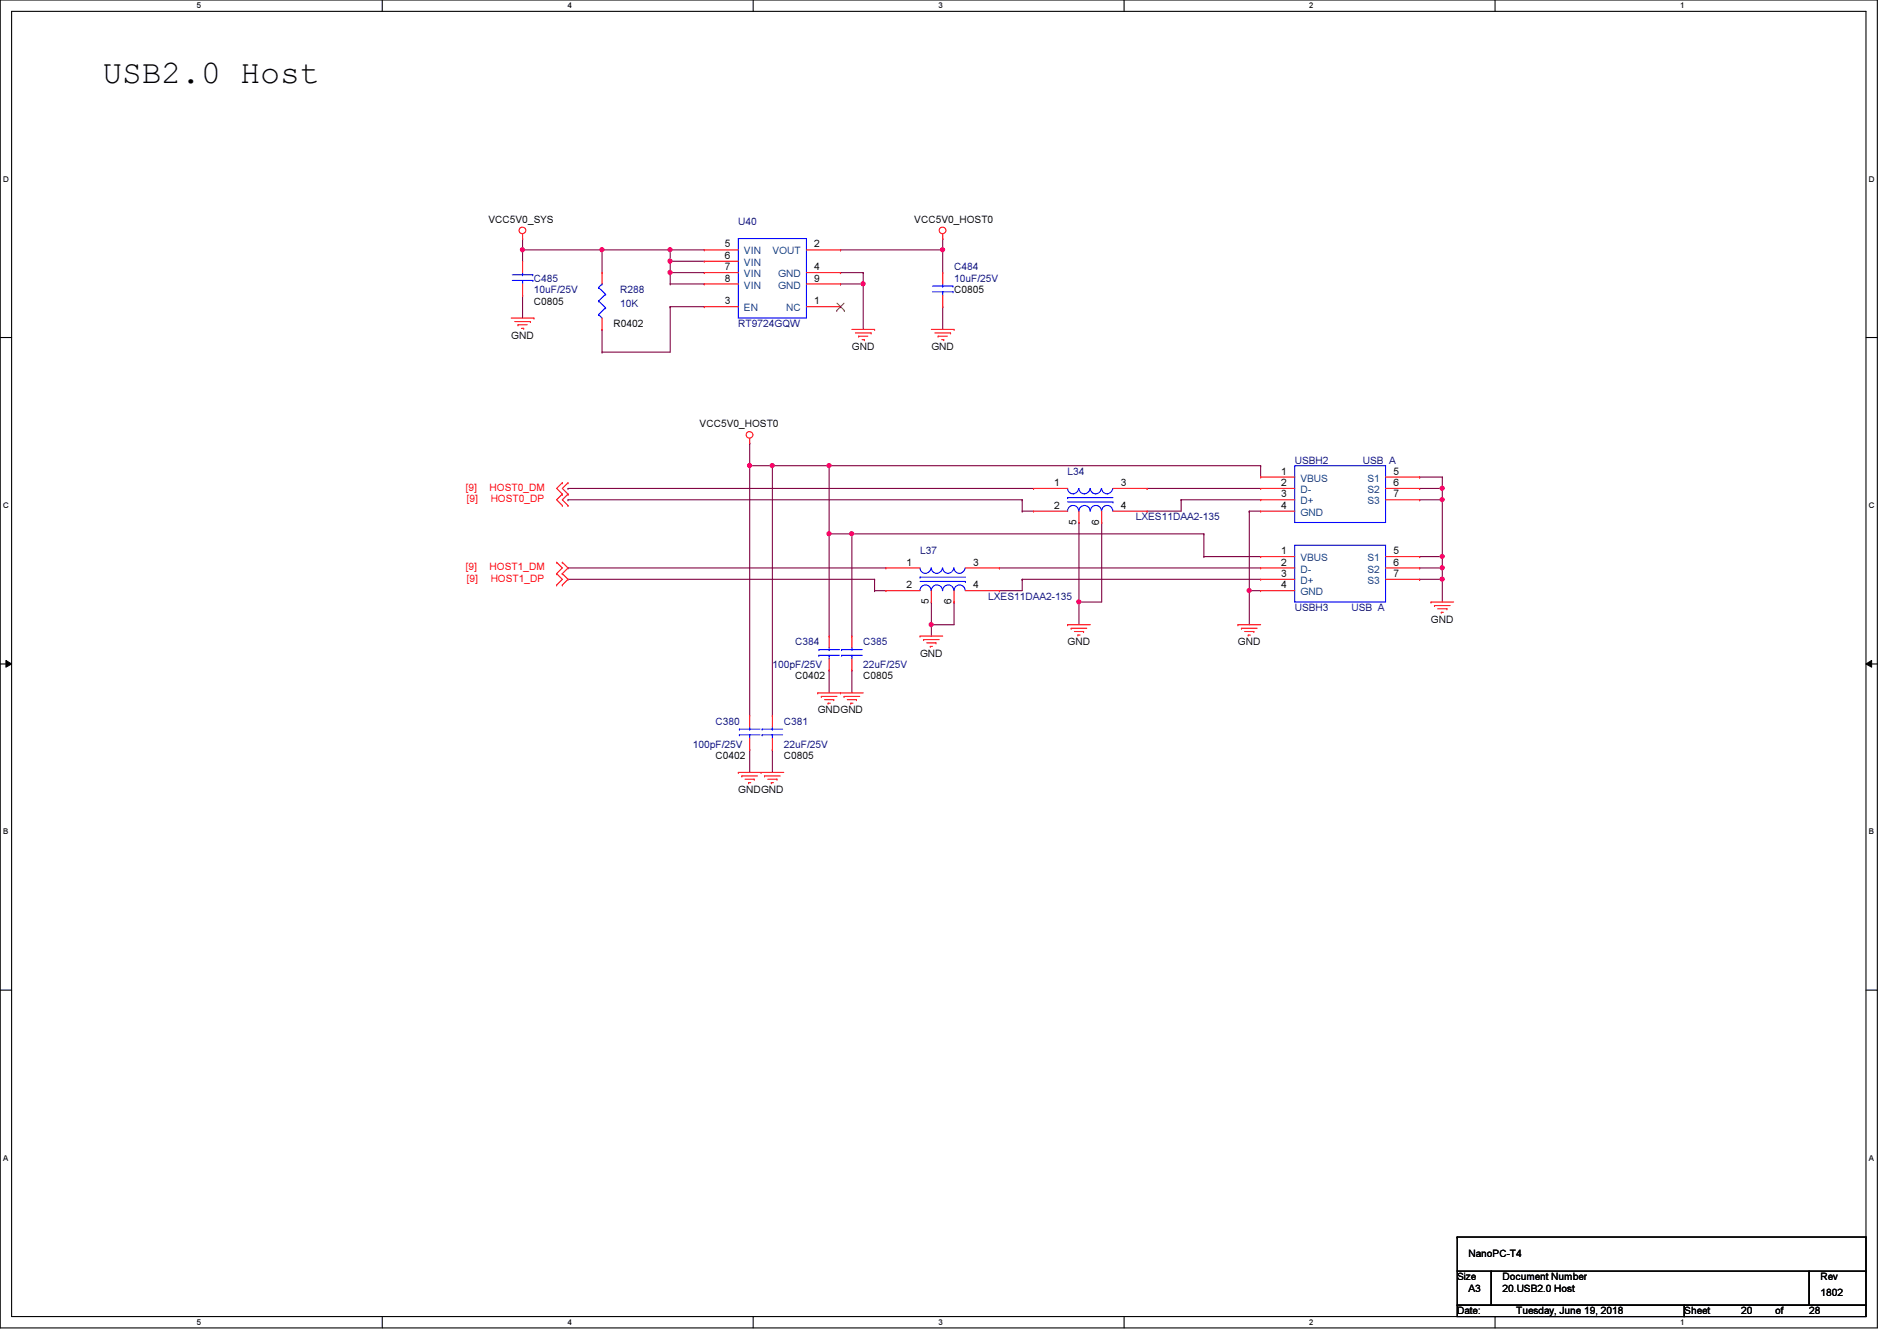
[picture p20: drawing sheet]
<svg xmlns="http://www.w3.org/2000/svg" width="297mm" height="210mm" viewBox="0 0 297 210" stroke-linecap="round" stroke-linejoin="round" font-family="sans-serif">
<defs><g id="words">
<text font-size="5.1" x="16" y="13">USB2.0 Host</text>
<g font-size="1.6">
<text x="76.5" y="34.9">VCC5V0_SYS</text>
<text x="143.2" y="34.9">VCC5V0_HOST0</text>
<text x="113.5" y="38.7">5</text>
<text x="113.5" y="40.5">6</text>
<text x="127.5" y="38.7">2</text>
<text x="83.6" y="47.7">C0805</text>
<text x="113.5" y="47.6">3</text>
<text x="113.5" y="42.3">7</text>
<text x="113.5" y="44.1">8</text>
<text x="127.5" y="47.6">1</text>
<text x="127.5" y="42.3">4</text>
<text x="127.5" y="44.1">9</text>
<text x="149.4" y="45.9">C0805</text>
<text x="80" y="53">GND</text>
<text x="96.1" y="51.2">R0402</text>
<text x="133.4" y="54.8">GND</text>
<text x="145.8" y="54.8">GND</text>
<text x="109.6" y="66.9">VCC5V0_HOST0</text>
<text x="165.1" y="76.1">1</text>
<text x="175.5" y="76.1">3</text>
<text x="200.6" y="74.3">1</text>
<text x="200.6" y="76.1">2</text>
<text x="200.6" y="77.9">3</text>
<text x="218.2" y="74.3">5</text>
<text x="218.2" y="76.1">6</text>
<text x="218.2" y="77.9">7</text>
<text x="165.1" y="79.6">2</text>
<text x="168.6" y="82.1" transform="rotate(-90 168.6 82.1)">5</text>
<text x="172.1" y="82.1" transform="rotate(-90 172.1 82.1)">6</text>
<text x="175.5" y="79.6">4</text>
<text x="200.6" y="79.6">4</text>
<text x="141.9" y="88.5">1</text>
<text x="152.4" y="88.5">3</text>
<text x="200.6" y="86.7">1</text>
<text x="200.6" y="88.5">2</text>
<text x="218.2" y="86.7">5</text>
<text x="218.2" y="88.5">6</text>
<text x="141.9" y="92.1">2</text>
<text x="145.5" y="94.6" transform="rotate(-90 145.5 94.6)">5</text>
<text x="149" y="94.6" transform="rotate(-90 149 94.6)">6</text>
<text x="152.4" y="92.1">4</text>
<text x="200.6" y="90.3">3</text>
<text x="200.6" y="92.1">4</text>
<text x="218.2" y="90.3">7</text>
<text x="167.2" y="101">GND</text>
<text x="193.8" y="101">GND</text>
<text x="224.1" y="97.5">GND</text>
<text x="124.5" y="106.3">C0402</text>
<text x="135.2" y="106.3">C0805</text>
<text x="144.1" y="102.8">GND</text>
<text x="128.1" y="111.7">GNDGND</text>
<text x="112.1" y="118.8">C0402</text>
<text x="122.7" y="118.8">C0805</text>
<text x="115.6" y="124.1">GNDGND</text>
<text x="230" y="196.7">NanoPC-T4</text>
<text x="228.2" y="200.4">Size</text>
<text x="230" y="202.2">A3</text>
<text x="235.3" y="202.2">20.USB2.0 Host</text>
<text x="235.3" y="200.4">Document Number</text>
<text x="285.1" y="202.9">1802</text>
<text x="285.1" y="200.4">Rev</text>
<text x="228.2" y="205.7">Date:</text>
<text x="237.4" y="205.7">Tuesday, June 19, 2018</text>
<text x="263.7" y="205.7">Sheet</text>
<text x="272.6" y="205.7">20</text>
<text x="278" y="205.7">of</text>
<text x="283.3" y="205.7">28</text>
</g>
<g font-size="1.6" fill="#000080">
<text x="115.6" y="35.2">U40</text>
<text x="83.6" y="44.1">C485</text>
<text x="83.6" y="45.9">10uF/25V</text>
<text x="97.1" y="45.9">R288</text>
<text x="149.4" y="42.3">C484</text>
<text x="149.4" y="44.1">10uF/25V</text>
<text x="97.1" y="48">10K</text>
<text x="115.6" y="51.2">RT9724GQW</text>
<text x="167.2" y="74.3">L34</text>
<text x="202.7" y="72.6">USBH2</text>
<text x="213.4" y="72.6">USB A</text>
<text x="177.8" y="81.4">LXES11DAA2-135</text>
<text x="144.1" y="86.8">L37</text>
<text x="154.7" y="93.9">LXES11DAA2-135</text>
<text x="202.7" y="95.7">USBH3</text>
<text x="211.6" y="95.7">USB A</text>
<text x="124.5" y="101">C384</text>
<text x="135.2" y="101">C385</text>
<text x="120.9" y="104.6">100pF/25V</text>
<text x="135.2" y="104.6">22uF/25V</text>
<text x="112.1" y="113.5">C380</text>
<text x="122.7" y="113.5">C381</text>
<text x="108.5" y="117">100pF/25V</text>
<text x="122.7" y="117">22uF/25V</text>
</g>
<g font-size="1.6" fill="#004080">
<text x="116.5" y="39.8">VIN</text>
<text x="116.5" y="41.6">VIN</text>
<text x="120.9" y="39.8">VOUT</text>
<text x="116.5" y="43.4">VIN</text>
<text x="116.5" y="45.2">VIN</text>
<text x="121.8" y="43.4">GND</text>
<text x="121.8" y="45.2">GND</text>
<text x="116.5" y="48.7">EN</text>
<text x="123.1" y="48.7">NC</text>
<text x="203.6" y="75.4">VBUS</text>
<text x="203.6" y="77.2">D-</text>
<text x="214.1" y="75.4">S1</text>
<text x="214.1" y="77.2">S2</text>
<text x="203.6" y="79">D+</text>
<text x="203.6" y="80.7">GND</text>
<text x="214.1" y="79">S3</text>
<text x="203.6" y="87.8">VBUS</text>
<text x="203.6" y="89.6">D-</text>
<text x="214.1" y="87.8">S1</text>
<text x="214.1" y="89.6">S2</text>
<text x="203.6" y="91.4">D+</text>
<text x="203.6" y="93.2">GND</text>
<text x="214.1" y="91.4">S3</text>
</g>
<g font-size="1.6" fill="#f00">
<text x="72.9" y="76.8">[9]</text>
<text x="76.7" y="76.8">HOST0_DM</text>
<text x="73.1" y="78.6">[9]</text>
<text x="76.8" y="78.6">HOST0_DP</text>
<text x="72.9" y="89.3">[9]</text>
<text x="76.7" y="89.3">HOST1_DM</text>
<text x="73.1" y="91.1">[9]</text>
<text x="76.8" y="91.1">HOST1_DP</text>
</g>
<g font-size="1.3">
<text x="30.8" y="1.3">5</text>
<text x="88.9" y="1.3">4</text>
<text x="146.9" y="1.3">3</text>
<text x="205" y="1.3">2</text>
<text x="263.1" y="1.3">1</text>
<text x=".5" y="28.4">D</text>
<text x="292.6" y="28.4">D</text>
<text x=".5" y="79.5">C</text>
<text x="292.6" y="79.5">C</text>
<text x=".5" y="130.6">B</text>
<text x="292.6" y="130.6">B</text>
<text x=".5" y="181.7">A</text>
<text x="292.6" y="181.7">A</text>
<text x="30.8" y="207.4">5</text>
<text x="88.9" y="207.4">4</text>
<text x="146.9" y="207.4">3</text>
<text x="205" y="207.4">2</text>
<text x="263.1" y="207.4">1</text>
</g>
</g></defs>
<path d="M0 0h294v207.9h-294zM1.8 1.8h290.4v204.3h-290.4z" fill="none" stroke="#000" stroke-width=".17"/>
<g fill="#fff">
<path d="M30.8 .2h.7v1.4h-.7z"/>
<path d="M30.8 206.2h.7v1.4h-.7z"/>
</g>
<path d="M59.9 0v1.8M59.9 206.1v1.8" fill="none" stroke="#000" stroke-width=".17"/>
<g fill="#fff">
<path d="M88.9 .2h.6v1.4h-.6z"/>
<path d="M88.9 206.2h.6v1.4h-.6z"/>
</g>
<path d="M117.9 0v1.8M117.9 206.1v1.8" fill="none" stroke="#000" stroke-width=".17"/>
<g fill="#fff">
<path d="M146.9 .2h.7v1.4h-.7z"/>
<path d="M146.9 206.2h.7v1.4h-.7z"/>
</g>
<path d="M176 0v1.8M176 206.1v1.8" fill="none" stroke="#000" stroke-width=".17"/>
<g fill="#fff">
<path d="M205 .2h.7v1.4h-.7z"/>
<path d="M205 206.2h.7v1.4h-.7z"/>
</g>
<path d="M234.1 0v1.8M234.1 206.1v1.8" fill="none" stroke="#000" stroke-width=".17"/>
<g fill="#fff">
<path d="M263.1 .2h.7v1.4h-.7z"/>
<path d="M263.1 206.2h.7v1.4h-.7z"/>
<path d="M.5 27.3h.9v1.4h-.9z"/>
<path d="M292.6 27.3h.9v1.4h-.9z"/>
<path d="M.5 78.4h.9v1.4h-.9z"/>
<path d="M292.6 78.4h.9v1.4h-.9z"/>
</g>
<path d="M0 52.8h1.8M292.2 52.8h1.8" fill="none" stroke="#000" stroke-width=".17"/>
<g fill="#fff">
<path d="M.5 129.5h.8v1.4h-.8z"/>
<path d="M292.6 129.5h.9v1.4h-.9z"/>
</g>
<path d="M0 103.9h1.8M292.2 103.9h1.8" fill="none" stroke="#000" stroke-width=".17"/>
<path d="M.9 103.4l.9 .5-.9 .5zM292.2 103.9l.9-.5v1z" fill="#000"/>
<path d="M.9 103.4l.9 .5-.9 .5zM292.2 103.9l.9-.5v1z" fill="none" stroke="#000" stroke-width=".16"/>
<g fill="#fff">
<path d="M.5 180.5h.8v1.4h-.8z"/>
<path d="M292.6 180.5h.9v1.4h-.9z"/>
</g>
<path d="M0 155h1.8M292.2 155h1.8" fill="none" stroke="#000" stroke-width=".17"/>
<path d="M117.4 72.9h.1M117.4 72.9h3.5M120.9 72.9h.1M120.9 72.9v39.1M179.6 76.5h.1M179.6 76.5h17.8M195.6 80h.1M195.6 80h1.8M120.9 117.3h.1M120.9 117.3v3.6" fill="none" stroke="#800040" stroke-width=".17"/>
<circle cx="120.9" cy="72.9" r=".32" fill="#f0f"/>
<circle cx="120.9" cy="72.9" r=".32" fill="none" stroke="#f0f" stroke-width=".17"/>
<path d="M117.4 72.9h.1M117.4 72.9v39.1M120.9 72.9h.1M120.9 72.9h8.9M117.4 117.3h.1M117.4 117.3v3.6" fill="none" stroke="#800040" stroke-width=".17"/>
<circle cx="117.4" cy="72.9" r=".32" fill="#f0f"/>
<circle cx="117.4" cy="72.9" r=".32" fill="none" stroke="#f0f" stroke-width=".17"/>
<g fill="none" stroke="#800040" stroke-width=".17">
<path d="M185 78.2h.1M185 78.2h12.4M129.8 83.6h.1M129.8 83.6v16M133.4 83.6h.1M133.4 83.6v16M133.4 83.6h55.1M156.5 88.9h.1M156.5 88.9h40.9M160.1 90.7h.1M160.1 90.7h37.3M195.6 92.5h.1"/>
<path d="M195.6 80h.1M195.6 92.5h1.8M195.6 80v12.5M129.8 104.9h.1M129.8 104.9v3.6M133.4 104.9h.1M133.4 104.9v3.6"/>
</g>
<circle cx="133.4" cy="83.5" r=".32" fill="#f0f"/>
<circle cx="133.4" cy="83.5" r=".32" fill="none" stroke="#f0f" stroke-width=".17"/>
<path d="M117.4 69.3h.1M117.4 69.3v3.6M222.3 74.7h.1M222.3 76.5h.1M222.3 74.7h3.5M222.3 76.5h3.5M88.9 88.9h.1M88.9 88.9h49.8M129.8 83.6h.1M129.8 83.6h3.6" fill="none" stroke="#800040" stroke-width=".17"/>
<circle cx="225.8" cy="76.4" r=".32" fill="#f0f"/>
<circle cx="225.8" cy="76.4" r=".32" fill="none" stroke="#f0f" stroke-width=".17"/>
<path d="M222.3 78.2h.1M225.8 74.7h.1M225.8 76.5h.1M225.8 74.7v3.5h-3.5M222.3 87.1h.1M222.3 88.9h.1M222.3 87.1h3.5M225.8 87.1h.1M225.8 87.1v1.8h-3.5" fill="none" stroke="#800040" stroke-width=".17"/>
<circle cx="225.8" cy="88.9" r=".32" fill="#f0f"/>
<circle cx="225.8" cy="88.9" r=".32" fill="none" stroke="#f0f" stroke-width=".17"/>
<path d="M195.6 92.5h.1M195.6 92.5v5.3M222.3 90.7h.1M225.8 88.9h.1M225.8 88.9v1.8h-3.5" fill="none" stroke="#800040" stroke-width=".17"/>
<circle cx="195.6" cy="92.4" r=".32" fill="#f0f"/>
<circle cx="195.6" cy="92.4" r=".32" fill="none" stroke="#f0f" stroke-width=".17"/>
<path d="M225.8 78.2h.1M225.8 78.2v8.9" fill="none" stroke="#800040" stroke-width=".17"/>
<circle cx="225.8" cy="87.1" r=".32" fill="#f0f"/>
<circle cx="225.8" cy="87.1" r=".32" fill="none" stroke="#f0f" stroke-width=".17"/>
<circle cx="225.8" cy="78.2" r=".32" fill="#f0f"/>
<circle cx="225.8" cy="78.2" r=".32" fill="none" stroke="#f0f" stroke-width=".17"/>
<path d="M225.8 90.7h.1M225.8 90.7v3.5" fill="none" stroke="#800040" stroke-width=".17"/>
<circle cx="225.8" cy="90.7" r=".32" fill="#f0f"/>
<circle cx="225.8" cy="90.7" r=".32" fill="none" stroke="#f0f" stroke-width=".17"/>
<g fill="none" stroke="#800040" stroke-width=".17">
<path d="M88.9 76.5h.1M88.9 78.2h.1M88.9 76.5h72.9M88.9 78.2h71.2M160.1 78.2h.1M160.1 78.2v1.8M185 78.2h.1M185 78.2v1.8h-5.4M197.4 72.9h.1M197.4 72.9v1.8M88.9 90.7h.1M88.9 90.7h48"/>
<path d="M136.9 92.5h.1M136.9 90.7h.1M136.9 92.5h1.8M136.9 90.7v1.8M145.8 94.2h.1M145.8 97.8h.1M145.8 94.2v3.6M145.8 97.8h3.6M156.5 92.5h.1M160.1 80h.1M160.1 90.7h.1M160.1 80h1.7"/>
<path d="M160.1 90.7v1.8h-3.6M179.6 80h.1M188.5 83.6h.1M188.5 87.1h.1M188.5 83.6v3.5M188.5 87.1h8.9"/>
</g>
<circle cx="145.8" cy="97.8" r=".32" fill="#f0f"/>
<circle cx="145.8" cy="97.8" r=".32" fill="none" stroke="#f0f" stroke-width=".17"/>
<path d="M145.8 97.8h.1M145.8 97.8v1.8M149.4 94.2h.1M149.4 94.2v3.6M168.9 94.2h.1M168.9 81.8h.1M168.9 81.8v16M172.5 81.8h.1M172.5 81.8v12.4h-3.6" fill="none" stroke="#800040" stroke-width=".17"/>
<circle cx="168.9" cy="94.2" r=".32" fill="#f0f"/>
<circle cx="168.9" cy="94.2" r=".32" fill="none" stroke="#f0f" stroke-width=".17"/>
<path d="M104.9 39.1h.1M104.9 39.1v1.8M135.2 42.7h.1M135.2 42.7v1.7" fill="none" stroke="#800040" stroke-width=".17"/>
<circle cx="104.9" cy="40.9" r=".32" fill="#f0f"/>
<circle cx="104.9" cy="40.9" r=".32" fill="none" stroke="#f0f" stroke-width=".17"/>
<circle cx="104.9" cy="39.1" r=".32" fill="#f0f"/>
<circle cx="104.9" cy="39.1" r=".32" fill="none" stroke="#f0f" stroke-width=".17"/>
<path d="M147.6 39.1h.1M147.6 39.1v3.6" fill="none" stroke="#800040" stroke-width=".17"/>
<circle cx="147.6" cy="39.1" r=".32" fill="#f0f"/>
<circle cx="147.6" cy="39.1" r=".32" fill="none" stroke="#f0f" stroke-width=".17"/>
<g fill="none" stroke="#800040" stroke-width=".17">
<path d="M81.8 37.3h.1M81.8 39.1h.1M81.8 39.1h12.5M81.8 37.3v1.8M104.9 39.1h.1M104.9 39.1h5.4M131.6 39.1h.1M147.6 37.3h.1M147.6 37.3v1.8h-16M81.8 46.2h.1M81.8 46.2v3.6M104.9 48h.1"/>
<path d="M104.9 48h5.4M131.6 42.7h.1M131.6 42.7h3.6M135.2 44.4h.1M135.2 44.4v7.2M147.6 48h.1M147.6 48v3.6"/>
</g>
<circle cx="81.8" cy="39.1" r=".32" fill="#f0f"/>
<circle cx="81.8" cy="39.1" r=".32" fill="none" stroke="#f0f" stroke-width=".17"/>
<path d="M104.9 42.7h.1M104.9 42.7h5.4" fill="none" stroke="#800040" stroke-width=".17"/>
<circle cx="104.9" cy="42.6" r=".32" fill="#f0f"/>
<circle cx="104.9" cy="42.6" r=".32" fill="none" stroke="#f0f" stroke-width=".17"/>
<path d="M104.9 42.7h.1M104.9 44.4h.1M104.9 42.7v1.7M104.9 44.4h5.4M131.6 44.4h.1M131.6 44.4h3.6" fill="none" stroke="#800040" stroke-width=".17"/>
<circle cx="135.1" cy="44.4" r=".32" fill="#f0f"/>
<circle cx="135.1" cy="44.4" r=".32" fill="none" stroke="#f0f" stroke-width=".17"/>
<path d="M129.8 72.9h.1M129.8 72.9v10.7" fill="none" stroke="#800040" stroke-width=".17"/>
<circle cx="129.8" cy="83.5" r=".32" fill="#f0f"/>
<circle cx="129.8" cy="83.5" r=".32" fill="none" stroke="#f0f" stroke-width=".17"/>
<path d="M129.8 72.9h.1M129.8 72.9h67.6" fill="none" stroke="#800040" stroke-width=".17"/>
<circle cx="129.8" cy="72.9" r=".32" fill="#f0f"/>
<circle cx="129.8" cy="72.9" r=".32" fill="none" stroke="#f0f" stroke-width=".17"/>
<path d="M81.8 39.1h.1M81.8 39.1v1.8M94.3 39.1h.1M94.3 39.1v3.6M94.3 51.6h.1M94.3 55.1h.1M94.3 51.6v3.5M104.9 40.9h.1M104.9 48h.1M104.9 40.9h5.4M104.9 40.9v1.8M104.9 48v7.1h-10.6" fill="none" stroke="#800040" stroke-width=".17"/>
<circle cx="94.2" cy="39.1" r=".32" fill="#f0f"/>
<circle cx="94.2" cy="39.1" r=".32" fill="none" stroke="#f0f" stroke-width=".17"/>
<path d="M94.3 39.1h.1M94.3 39.1h10.6" fill="none" stroke="#800040" stroke-width=".17"/>
<g fill="none" stroke="#f00" stroke-width=".17">
<path d="M81.8 37.3h.1M81.8 36.6v.7M110.3 39.1h.1M110.3 39.1h5.3M126.3 39.1h5.3M131.6 39.1h.1M147.6 37.3h.1M147.6 36.6v.7M80 49.8h3.6M80.6 50.3h2.5M81.1 50.8h.1M81.1 50.8h1.4"/>
<path d="M81.7 51.4h.3M81.8 40.9h.1M81.8 46.2h.1M81.8 40.9v1.8M81.8 44.4v1.8M82 51.4h.1M83.1 50.3h.1M83.6 49.8h.1M94.3 51.6h.1M94.3 42.7h.1M94.3 42.7v1.7M94.3 49.8v1.8"/>
<path d="M110.3 48h.1M110.3 40.9h.1M110.3 42.7h.1M110.3 44.4h.1M110.3 48h5.3M110.3 42.7h5.3M110.3 40.9h5.3M110.3 44.4h5.3M126.3 48h5.3M126.3 42.7h5.3M126.3 44.4h5.3M131.6 48h.1"/>
<path d="M131.6 42.7h.1M131.6 44.4h.1M133.4 51.6h3.5M133.9 52.1h2.5M134.4 52.6h.1M134.4 52.6h1.5M135 53.2h.3M135.3 53.2h.1M136.4 52.1h.1M136.9 51.6h.1M145.8 51.6h3.6M146.4 52.1h2.4"/>
<path d="M146.9 52.6h.1M146.9 52.6h1.4M147.4 53.2h.4M147.6 42.7h.1M147.6 48h.1M147.6 42.7v1.7M147.6 46.2v1.8M147.8 53.2h.1M148.8 52.1h.1M149.4 51.6h.1M88 77.3h.1M88 75.6h.1"/>
<path d="M88 79.1h.1M88 75.6l-.8 .9 .8 .8M88 77.3l-.8 .9 .8 .9M88.9 77.3h.1M88.9 75.6h.1M88.9 79.1h.1M88.9 75.6l-.9 .9 .9 .8M88.9 77.3l-.9 .9 .9 .9M117.4 69.3h.1M117.4 68.6v.7M161.8 76.5h.1M161.8 76.5h5.4"/>
<path d="M174.3 76.5h5.3M179.6 76.5h.1M197.4 74.7h.1M197.4 76.5h.1M197.4 78.2h.1M197.4 76.5h5.3M197.4 74.7h5.3M197.4 78.2h5.3M217 76.5h5.3M217 74.7h5.3M217 78.2h5.3M222.3 74.7h.1"/>
<path d="M222.3 76.5h.1M222.3 78.2h.1M87.2 89.8h.1M87.2 88h.1M87.2 91.6h.1M87.2 88l.8 .9-.8 .9M87.2 89.8l.8 .9-.8 .9M88 88h.1M88 89.8h.1M88 91.6h.1M88 88l.9 .9-.9 .9M88 89.8l.9 .9-.9 .9"/>
<path d="M129.8 99.6h.1M129.8 99.6v1.7M133.4 99.6h.1M133.4 99.6v1.7M138.7 88.9h.1M138.7 92.5h.1M138.7 88.9h5.4M138.7 92.5h5.4M144.1 99.6h.1M144.1 99.6h3.5M145.8 94.2h.1M145.8 92.5v1.7"/>
<path d="M149.4 94.2h.1M149.4 92.5v1.7M151.2 88.9h5.3M151.2 92.5h5.3M156.5 88.9h.1M156.5 92.5h.1M161.8 80h.1M161.8 80h5.4M167.2 97.8h.1M167.2 97.8h3.5M167.7 98.3h.1M167.7 98.3h2.5"/>
<path d="M168.2 98.8h1.5M168.8 99.4h.1M168.8 99.4h.3M168.9 81.8h.1M168.9 80v1.8M169.7 98.8h.1M172.5 81.8h.1M172.5 80v1.8M174.3 80h5.3M179.6 80h.1M193.8 97.8h.1M193.8 97.8h3.6"/>
<path d="M194.4 98.3h.1M194.4 98.3h2.4M194.9 98.8h1.4M195.4 99.4h.1M195.4 99.4h.4M196.3 98.8h.1M197.4 80h.1M197.4 87.1h.1M197.4 88.9h.1M197.4 90.7h.1M197.4 92.5h.1M197.4 80h5.3"/>
<path d="M197.4 88.9h5.3M197.4 92.5h5.3M197.4 87.1h5.3M197.4 90.7h5.3M217 88.9h5.3M217 87.1h5.3M217 90.7h5.3M222.3 87.1h.1M222.3 88.9h.1M222.3 90.7h.1M224.1 94.2h.1M224.1 94.2h3.5"/>
<path d="M224.6 94.8h.1M224.6 94.8h2.5M225.1 95.3h1.5M225.7 95.8h.1M225.7 95.8h.3M226.6 95.3h.1M117.4 112h.1M117.4 117.3h.1M117.4 112v1.8M117.4 115.6v1.7M120.9 112h.1M120.9 117.3h.1"/>
<path d="M120.9 112v1.8M120.9 115.6v1.7M128.1 108.5h.1M128.1 108.5h7.1M128.6 109h.1M128.6 109h2.5M129.1 109.5h1.5M129.7 110.1h.1M129.7 110.1h.3M129.8 104.9h.1M129.8 103.1v1.8M130.6 109.5h.1"/>
<path d="M131.6 108.5h.1M132.2 109h.1M132.2 109h2.4M132.7 109.5h1.4M133.2 110.1h.1M133.2 110.1h.4M133.4 104.9h.1M133.4 103.1v1.8M134.1 109.5h.1M144.6 100.1h.1M144.6 100.1h2.5M145.1 100.6h1.5"/>
<path d="M145.7 101.2h.1M145.7 101.2h.3M146.6 100.6h.1M115.6 120.9h.1M115.6 120.9h7.1M116.2 121.5h.1M116.2 121.5h2.4M116.7 122h1.4M117.2 122.5h.1M117.2 122.5h.4M118.1 122h.1M119.2 120.9h.1"/>
<path d="M119.7 121.5h.1M119.7 121.5h2.5M120.2 122h1.5M120.8 122.5h.1M120.8 122.5h.3M121.7 122h.1"/>
<circle cx="81.8" cy="36.1" r=".52"/>
<circle cx="147.6" cy="36.1" r=".52"/>
<circle cx="117.4" cy="68.1" r=".52"/>
</g>
<path d="M228.2 199h5.3v5.3h-5.3zM228.2 193.6h.1M228.2 193.6v5.4M228.2 193.6h64M233.5 199h49.8v5.3h-49.8zM283.3 199h8.9v5.3h-8.9zM292.2 193.6h.1M292.2 199h.1M292.2 193.6v5.4M228.2 204.3h35.5v1.8h-35.5zM263.7 204.3h28.5v1.8h-28.5z" fill="none" stroke="#000" stroke-width=".17"/>
<g fill="none" stroke="#00f" stroke-width=".17">
<path d="M115.6 37.3h10.7v12.5h-10.7zM80.2 43.9h3.2M80.2 43h3.2M81.8 43h.1M81.8 43.9h.1M81.8 42.7v.3M81.8 43.9v.5M83.4 43.9h.1M83.4 43h.1M93.7 49.2h.1M93.7 47.1h.1M93.7 45h.1"/>
<path d="M93.7 49.2l.6 .6M93.7 47.1l1.1 1.1M93.7 45l1.1 1.1M94.3 44.4h.1M94.3 44.4l-.6 .6M94.8 48.2h.1M94.8 46.1h.1M94.8 48.2l-1.1 1M94.8 46.1l-1.1 1M146 45.7h3.2M146 44.8h3.2M147.6 44.8h.1"/>
<path d="M147.6 45.7h.1M147.6 44.4v.4M147.6 45.7v.5M149.2 45.7h.1M149.2 44.8h.1M167.2 76.5a.87 .87 0 0 0 .8 .8 .87 .87 0 0 0 .9-.8M167.2 77.9h.1M167.2 78.6h7.1M167.2 77.9h7.1M168.9 76.5a.87 .87 0 0 0 .9 .8 .87 .87 0 0 0 .9-.8M170.7 76.5a.87 .87 0 0 0 .9 .8 .87 .87 0 0 0 .9-.8M172.5 76.5a.87 .87 0 0 0 .9 .8 .87 .87 0 0 0 .8-.8"/>
<path d="M174.3 78.6h.1M202.7 72.9h14.3v8.9h-14.3zM144.1 92.5a.87 .87 0 0 1 .8-.9 .87 .87 0 0 1 .9 .9M144.1 88.9a.87 .87 0 0 0 .8 .8 .87 .87 0 0 0 .9-.8M144.1 90.3h.1M144.1 91h7.1M144.1 90.3h7.1M145.8 92.5a.87 .87 0 0 1 .9-.9 .87 .87 0 0 1 .9 .9M145.8 88.9a.87 .87 0 0 0 .9 .8 .87 .87 0 0 0 .9-.8M147.6 92.5a.87 .87 0 0 1 .9-.9 .87 .87 0 0 1 .8 .9M147.6 88.9a.87 .87 0 0 0 .9 .8 .87 .87 0 0 0 .8-.8M149.4 92.5a.87 .87 0 0 1 .9-.9 .87 .87 0 0 1 .8 .9"/>
<path d="M149.4 88.9a.87 .87 0 0 0 .9 .8 .87 .87 0 0 0 .8-.8M151.2 91h.1M167.2 80a.87 .87 0 0 1 .8-.9 .87 .87 0 0 1 .9 .9M168.9 80a.87 .87 0 0 1 .9-.9 .87 .87 0 0 1 .9 .9M170.7 80a.87 .87 0 0 1 .9-.9 .87 .87 0 0 1 .9 .9M172.5 80a.87 .87 0 0 1 .9-.9 .87 .87 0 0 1 .8 .9M202.7 85.3h14.3v8.9h-14.3zM115.8 115h.1M115.8 114.1h.1M115.8 115h3.2M115.8 114.1h3.2M117.4 114.1h.1"/>
<path d="M117.4 115h.1M117.4 113.8v.3M117.4 115v.6M119.3 115h.1M119.3 114.1h.1M119.3 115h3.3M119.3 114.1h3.3M120.9 114.1h.1M120.9 115h.1M120.9 113.8v.3M120.9 115v.6M128.2 102.6h.1"/>
<path d="M128.2 101.7h.1M128.2 102.6h3.2M128.2 101.7h3.2M129.8 101.7h.1M129.8 102.6h.1M129.8 101.3v.4M129.8 102.6v.5M131.8 102.6h.1M131.8 101.7h.1M131.8 102.6h3.2M131.8 101.7h3.2M133.4 101.7h.1"/>
<path d="M133.4 102.6h.1M133.4 101.3v.4M133.4 102.6v.5"/>
</g>
<path d="M131 48.6h.1M131.1 47.5l1.1 1.1M132.2 47.5l-1.2 1.1M132.2 48.6h.1" fill="none" stroke="#804000" stroke-width=".16"/>
<circle cx="120.9" cy="72.9" r=".32" fill="#f0f"/>
<circle cx="120.9" cy="72.9" r=".32" fill="none" stroke="#f0f" stroke-width=".17"/>
<circle cx="117.4" cy="72.9" r=".32" fill="#f0f"/>
<circle cx="117.4" cy="72.9" r=".32" fill="none" stroke="#f0f" stroke-width=".17"/>
<circle cx="133.4" cy="83.5" r=".32" fill="#f0f"/>
<circle cx="133.4" cy="83.5" r=".32" fill="none" stroke="#f0f" stroke-width=".17"/>
<circle cx="225.8" cy="76.4" r=".32" fill="#f0f"/>
<circle cx="225.8" cy="76.4" r=".32" fill="none" stroke="#f0f" stroke-width=".17"/>
<circle cx="225.8" cy="88.9" r=".32" fill="#f0f"/>
<circle cx="225.8" cy="88.9" r=".32" fill="none" stroke="#f0f" stroke-width=".17"/>
<circle cx="195.6" cy="92.4" r=".32" fill="#f0f"/>
<circle cx="195.6" cy="92.4" r=".32" fill="none" stroke="#f0f" stroke-width=".17"/>
<circle cx="225.8" cy="87.1" r=".32" fill="#f0f"/>
<circle cx="225.8" cy="87.1" r=".32" fill="none" stroke="#f0f" stroke-width=".17"/>
<circle cx="225.8" cy="78.2" r=".32" fill="#f0f"/>
<circle cx="225.8" cy="78.2" r=".32" fill="none" stroke="#f0f" stroke-width=".17"/>
<circle cx="225.8" cy="90.7" r=".32" fill="#f0f"/>
<circle cx="225.8" cy="90.7" r=".32" fill="none" stroke="#f0f" stroke-width=".17"/>
<circle cx="145.8" cy="97.8" r=".32" fill="#f0f"/>
<circle cx="145.8" cy="97.8" r=".32" fill="none" stroke="#f0f" stroke-width=".17"/>
<circle cx="168.9" cy="94.2" r=".32" fill="#f0f"/>
<circle cx="168.9" cy="94.2" r=".32" fill="none" stroke="#f0f" stroke-width=".17"/>
<circle cx="104.9" cy="40.9" r=".32" fill="#f0f"/>
<circle cx="104.9" cy="40.9" r=".32" fill="none" stroke="#f0f" stroke-width=".17"/>
<circle cx="104.9" cy="39.1" r=".32" fill="#f0f"/>
<circle cx="104.9" cy="39.1" r=".32" fill="none" stroke="#f0f" stroke-width=".17"/>
<circle cx="147.6" cy="39.1" r=".32" fill="#f0f"/>
<circle cx="147.6" cy="39.1" r=".32" fill="none" stroke="#f0f" stroke-width=".17"/>
<circle cx="81.8" cy="39.1" r=".32" fill="#f0f"/>
<circle cx="81.8" cy="39.1" r=".32" fill="none" stroke="#f0f" stroke-width=".17"/>
<circle cx="104.9" cy="42.6" r=".32" fill="#f0f"/>
<circle cx="104.9" cy="42.6" r=".32" fill="none" stroke="#f0f" stroke-width=".17"/>
<circle cx="135.1" cy="44.4" r=".32" fill="#f0f"/>
<circle cx="135.1" cy="44.4" r=".32" fill="none" stroke="#f0f" stroke-width=".17"/>
<circle cx="129.8" cy="83.5" r=".32" fill="#f0f"/>
<circle cx="129.8" cy="83.5" r=".32" fill="none" stroke="#f0f" stroke-width=".17"/>
<circle cx="129.8" cy="72.9" r=".32" fill="#f0f"/>
<circle cx="129.8" cy="72.9" r=".32" fill="none" stroke="#f0f" stroke-width=".17"/>
<circle cx="94.2" cy="39.1" r=".32" fill="#f0f"/>
<circle cx="94.2" cy="39.1" r=".32" fill="none" stroke="#f0f" stroke-width=".17"/>
<use href="#words"/>
</svg>
